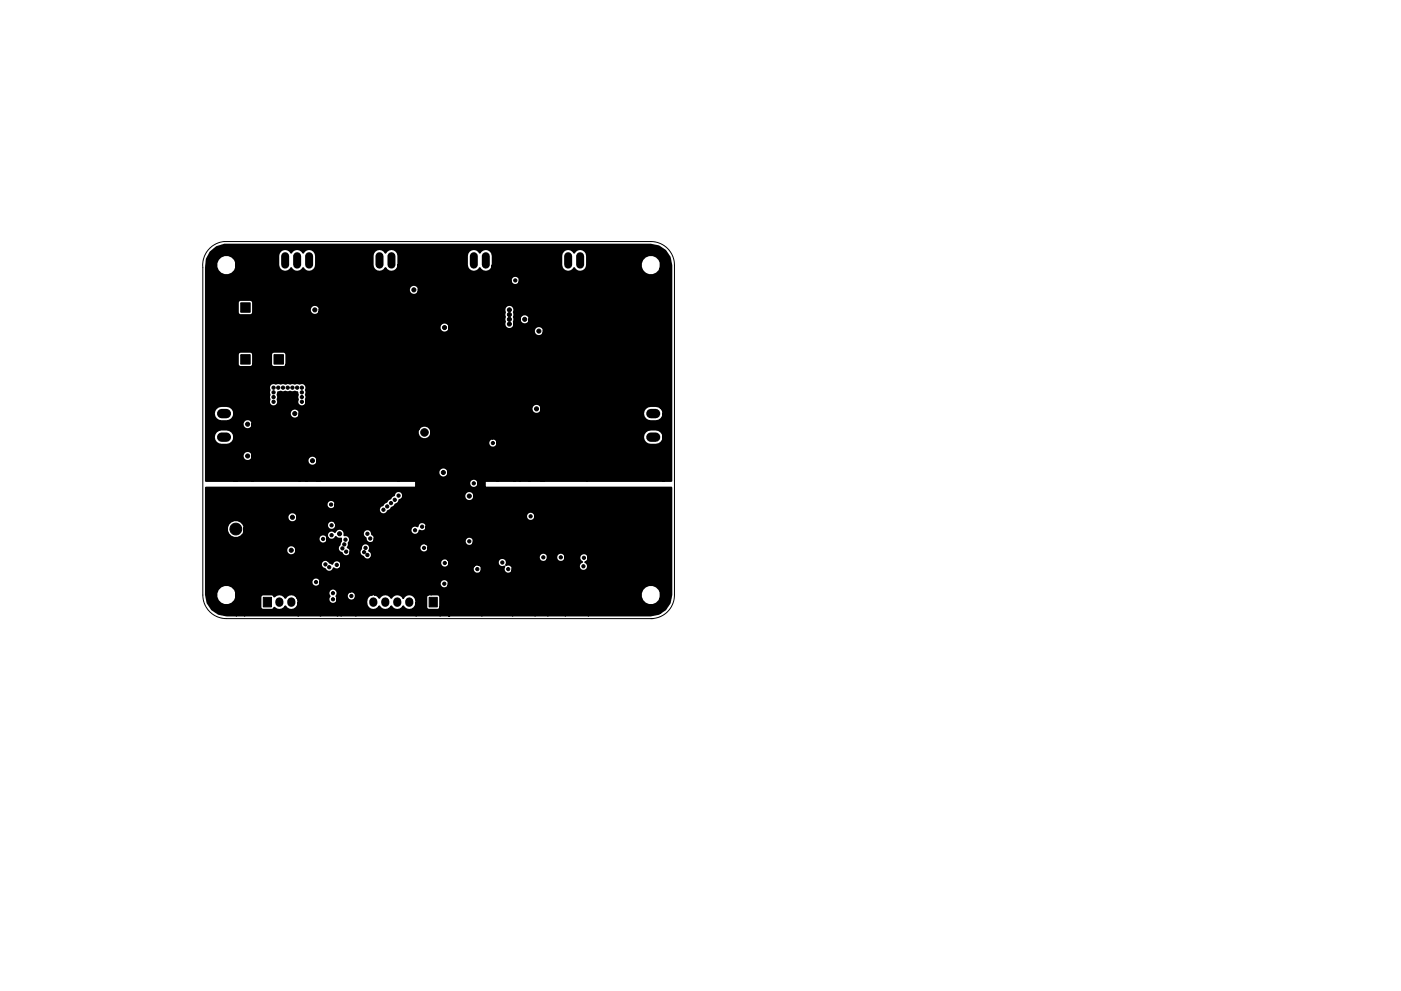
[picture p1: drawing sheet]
<svg xmlns="http://www.w3.org/2000/svg" width="297mm" height="210mm" viewBox="0 0 297 210" stroke-linecap="round" stroke-linejoin="round" font-family="sans-serif">
<g fill="none" stroke="#000" stroke-width=".21">
<path d="M85 64.2l3 3v20M98 60.7h.8M98.8 61.5v2.2M118 60.7h.8v3M139 66.2v17h-4v14l.5 .5M76 80.2l-9-9h-9l-2 2v4l2 2h8l1 1h1l7 7h15l2 2M78 87.2v8M88 80.2l5-5h3v7l2-2h7l7 7v7l-2 2v4h-7.5v5h20M91 96.2l-1-1h-23l-2-2v-6l-1-1h-4v15h29v3l-1 1M107 82.2v-7h6l2-2v17M138.5 97.7h-3.5l-2.5 2.5h-10M57 104.2h29l1 1h6l1-1v7l-1 1h7l4 4"/>
<path d="M96 112.2l-3 3M104 116.2h4l1 1h5l1-1h9M104 116.2v2l-1 1M123 116.2l-1 1v2l-3 3M132.5 105.2l7.5 7.5v10.5h-5v5h-30M138 131.2a5 5 0 0 0 5-5v-70a5 5 0 0 0-5-5h-90.5a5 5 0 0 0-4.5 5.5v69.5a5 5 0 0 0 5 5h90.5"/>
</g>
<g fill="#000" stroke="#000" stroke-width=".21">
<path d="M51 75.2h2v2h-2zM51 64.2h2v2h-2zM58.1 75.2h2v2h-2zM55.8 126.7h1.8v2.1h-1.8zM91 126.7h1.7v2.1h-1.7z"/>
<circle cx="64.3" cy="59.5" r=".43"/>
<circle cx="98.2" cy="59.5" r=".43"/>
<circle cx="108" cy="59.7" r=".43"/>
<circle cx="109.2" cy="59.5" r=".34"/>
<circle cx="118" cy="59.5" r=".43"/>
<circle cx="128" cy="59.7" r=".43"/>
<circle cx="47" cy="76.2" r="1"/>
<circle cx="47" cy="65.2" r="1"/>
<circle cx="56" cy="74.2" r=".43"/>
<circle cx="62" cy="71.2" r=".43"/>
<circle cx="62.9" cy="76.2" r="1"/>
<circle cx="66.5" cy="71.2" r=".43"/>
<circle cx="66.7" cy="65.7" r=".43"/>
<circle cx="70" cy="74.2" r=".43"/>
<circle cx="73" cy="77.2" r=".43"/>
<circle cx="85" cy="64.2" r=".43"/>
<circle cx="87.7" cy="61.5" r=".43"/>
<circle cx="88" cy="69.2" r=".43"/>
<circle cx="88" cy="75.2" r=".43"/>
<circle cx="90.5" cy="64" r=".43"/>
<circle cx="92" cy="62.2" r=".34"/>
<circle cx="92" cy="63.7" r=".34"/>
<circle cx="92" cy="63" r=".34"/>
<circle cx="92" cy="60.7" r=".34"/>
<circle cx="92" cy="61.5" r=".34"/>
<circle cx="94" cy="61.5" r=".35"/>
<circle cx="94" cy="63" r=".35"/>
<circle cx="94.2" cy="69.5" r=".43"/>
<circle cx="96" cy="61.5" r=".35"/>
<circle cx="96" cy="63" r=".35"/>
<circle cx="96" cy="75.2" r=".43"/>
<circle cx="97.8" cy="67" r=".43"/>
<circle cx="98" cy="62.2" r=".34"/>
<circle cx="98" cy="63" r=".34"/>
<circle cx="98" cy="61.5" r=".34"/>
<circle cx="98" cy="63.7" r=".34"/>
<circle cx="98" cy="60.7" r=".34"/>
<circle cx="98.8" cy="62.2" r=".34"/>
<circle cx="98.8" cy="63.7" r=".34"/>
<circle cx="98.8" cy="63" r=".34"/>
<circle cx="98.8" cy="61.5" r=".34"/>
<circle cx="98.8" cy="60.7" r=".34"/>
<circle cx="107" cy="75.2" r=".43"/>
<circle cx="108" cy="66.7" r=".43"/>
<circle cx="108" cy="65.7" r=".43"/>
<circle cx="108" cy="61.7" r=".43"/>
<circle cx="108" cy="60.7" r=".43"/>
<circle cx="108" cy="62.7" r=".43"/>
<circle cx="108" cy="67.7" r=".43"/>
<circle cx="108" cy="68.7" r=".43"/>
<circle cx="110.5" cy="64.7" r=".43"/>
<circle cx="111.2" cy="67.7" r=".43"/>
<circle cx="112" cy="62.2" r=".34"/>
<circle cx="112" cy="60.7" r=".34"/>
<circle cx="112" cy="63" r=".34"/>
<circle cx="112" cy="63.7" r=".34"/>
<circle cx="112" cy="61.5" r=".34"/>
<circle cx="114" cy="61.5" r=".34"/>
<circle cx="114" cy="63" r=".34"/>
<circle cx="114.2" cy="70.2" r=".43"/>
<circle cx="115" cy="73.2" r=".43"/>
<circle cx="116" cy="61.5" r=".34"/>
<circle cx="116" cy="63" r=".34"/>
<circle cx="117.8" cy="67" r=".43"/>
<circle cx="118" cy="62.2" r=".34"/>
<circle cx="118" cy="63.7" r=".34"/>
<circle cx="118" cy="63" r=".34"/>
<circle cx="118" cy="61.5" r=".34"/>
<circle cx="118" cy="60.7" r=".34"/>
<circle cx="118.8" cy="62.2" r=".34"/>
<circle cx="118.8" cy="60.7" r=".34"/>
<circle cx="118.8" cy="63.7" r=".34"/>
<circle cx="118.8" cy="61.5" r=".34"/>
<circle cx="118.8" cy="63" r=".34"/>
<circle cx="128" cy="61.7" r=".43"/>
<circle cx="128" cy="60.7" r=".43"/>
<circle cx="128" cy="62.7" r=".43"/>
<circle cx="139" cy="76.2" r=".43"/>
<circle cx="139" cy="66.2" r=".43"/>
<circle cx="52.5" cy="96.7" r=".43"/>
<circle cx="52.5" cy="90" r=".43"/>
<circle cx="57.3" cy="90.2" r=".43"/>
<circle cx="57.5" cy="99" r=".43"/>
<circle cx="58" cy="82.2" r=".34"/>
<circle cx="58" cy="83.2" r=".34"/>
<circle cx="58" cy="85.2" r=".34"/>
<circle cx="58" cy="84.2" r=".34"/>
<circle cx="59" cy="82.2" r=".34"/>
<circle cx="60" cy="82.2" r=".34"/>
<circle cx="61" cy="82.2" r=".34"/>
<circle cx="61" cy="96.7" r=".43"/>
<circle cx="62" cy="82.2" r=".34"/>
<circle cx="62.5" cy="87.7" r=".43"/>
<circle cx="63" cy="82.2" r=".34"/>
<circle cx="64" cy="83.2" r=".34"/>
<circle cx="64" cy="82.2" r=".34"/>
<circle cx="64" cy="85.2" r=".34"/>
<circle cx="64" cy="84.2" r=".34"/>
<circle cx="64.5" cy="94.5" r=".43"/>
<circle cx="65" cy="93.2" r=".43"/>
<circle cx="65" cy="88.2" r=".43"/>
<circle cx="66.3" cy="97.7" r=".43"/>
<circle cx="66.5" cy="84.7" r=".43"/>
<circle cx="68" cy="95.2" r=".43"/>
<circle cx="68" cy="80.2" r=".43"/>
<circle cx="72" cy="84.2" r=".43"/>
<circle cx="73" cy="95.2" r=".43"/>
<circle cx="75" cy="91.7" r=".8"/>
<circle cx="76" cy="80.2" r=".43"/>
<circle cx="78" cy="95.2" r=".43"/>
<circle cx="78" cy="87.2" r=".43"/>
<circle cx="87" cy="95.2" r=".43"/>
<circle cx="88" cy="80.2" r=".43"/>
<circle cx="88" cy="87.2" r=".43"/>
<circle cx="90" cy="91.7" r=".8"/>
<circle cx="91" cy="96.2" r=".43"/>
<circle cx="92" cy="89.2" r=".43"/>
<circle cx="94" cy="95.2" r=".43"/>
<circle cx="96" cy="82.2" r=".43"/>
<circle cx="104.5" cy="94" r=".34"/>
<circle cx="107" cy="82.2" r=".43"/>
<circle cx="109.2" cy="92" r=".43"/>
<circle cx="113.8" cy="86.7" r=".43"/>
<circle cx="115" cy="90.2" r=".43"/>
<circle cx="115" cy="80.2" r=".43"/>
<circle cx="45.5" cy="112.2" r="1.75"/>
<circle cx="50" cy="112.2" r="1.25"/>
<circle cx="50" cy="107.2" r="1.75"/>
<circle cx="50" cy="117.2" r="1.75"/>
<circle cx="56.7" cy="118.2" r=".43"/>
<circle cx="57" cy="104.2" r=".43"/>
<circle cx="61.3" cy="108.2" r=".43"/>
<circle cx="61.7" cy="116.7" r=".43"/>
<circle cx="62" cy="109.7" r=".43"/>
<circle cx="63.5" cy="106.5" r=".43"/>
<circle cx="63.5" cy="120" r=".43"/>
<circle cx="65" cy="104.2" r=".43"/>
<circle cx="65" cy="101.2" r=".43"/>
<circle cx="67.7" cy="108.5" r=".43"/>
<circle cx="68.5" cy="114.3" r=".34"/>
<circle cx="69" cy="119.7" r=".34"/>
<circle cx="69" cy="108.2" r=".43"/>
<circle cx="70.2" cy="107" r=".34"/>
<circle cx="70.3" cy="111.4" r=".34"/>
<circle cx="70.3" cy="113.5" r=".34"/>
<circle cx="71.4" cy="119.8" r=".34"/>
<circle cx="72" cy="113.2" r=".43"/>
<circle cx="72" cy="101.2" r=".43"/>
<circle cx="72.6" cy="116.3" r=".34"/>
<circle cx="73" cy="115.5" r=".34"/>
<circle cx="73.3" cy="114.5" r=".34"/>
<circle cx="73.4" cy="117" r=".34"/>
<circle cx="75.3" cy="118.7" r=".43"/>
<circle cx="77.2" cy="117.1" r=".34"/>
<circle cx="77.5" cy="116.2" r=".34"/>
<circle cx="77.9" cy="117.7" r=".34"/>
<circle cx="77.9" cy="113.2" r=".34"/>
<circle cx="78" cy="104.2" r=".43"/>
<circle cx="78" cy="101.2" r=".43"/>
<circle cx="78.5" cy="114.2" r=".34"/>
<circle cx="81.3" cy="108.1" r=".34"/>
<circle cx="82.1" cy="107.4" r=".34"/>
<circle cx="82.9" cy="106.7" r=".34"/>
<circle cx="83.7" cy="106" r=".34"/>
<circle cx="84.5" cy="105.1" r=".34"/>
<circle cx="87" cy="105.2" r=".43"/>
<circle cx="87" cy="101.2" r=".43"/>
<circle cx="88" cy="112.5" r=".34"/>
<circle cx="89.5" cy="111.7" r=".34"/>
<circle cx="89.9" cy="116.2" r=".34"/>
<circle cx="90.2" cy="118.2" r=".34"/>
<circle cx="93" cy="115.2" r=".43"/>
<circle cx="93" cy="112.2" r=".43"/>
<circle cx="94" cy="104.2" r=".43"/>
<circle cx="94" cy="100.2" r=".43"/>
<circle cx="94.3" cy="119.4" r=".34"/>
<circle cx="97" cy="112.2" r=".43"/>
<circle cx="98" cy="100.5" r=".43"/>
<circle cx="99.5" cy="105.2" r=".43"/>
<circle cx="99.5" cy="119.5" r=".43"/>
<circle cx="99.5" cy="114.8" r=".34"/>
<circle cx="100.4" cy="102.5" r=".34"/>
<circle cx="103" cy="119.2" r=".43"/>
<circle cx="104" cy="116.2" r=".43"/>
<circle cx="106.5" cy="119.3" r=".34"/>
<circle cx="109" cy="117.2" r=".43"/>
<circle cx="110" cy="100.2" r=".43"/>
<circle cx="110" cy="105.2" r=".43"/>
<circle cx="112.5" cy="109.5" r=".34"/>
<circle cx="115" cy="116.2" r=".43"/>
<circle cx="115.2" cy="118.2" r=".34"/>
<circle cx="116.2" cy="115.2" r=".34"/>
<circle cx="118.9" cy="118.2" r=".34"/>
<circle cx="121.7" cy="115.1" r=".34"/>
<circle cx="122.5" cy="105.2" r=".43"/>
<circle cx="122.5" cy="100.2" r=".43"/>
<circle cx="123.8" cy="118.3" r=".34"/>
<circle cx="124" cy="116.2" r=".43"/>
<circle cx="132.5" cy="100.2" r=".43"/>
<circle cx="132.5" cy="105.2" r=".43"/>
<circle cx="140" cy="112.7" r=".43"/>
<circle cx="56.7" cy="121.7" r=".43"/>
<circle cx="67" cy="123.5" r=".34"/>
<circle cx="69.8" cy="120.3" r=".34"/>
<circle cx="70.6" cy="127.1" r=".34"/>
<circle cx="70.6" cy="125.8" r=".34"/>
<circle cx="74.5" cy="126.4" r=".34"/>
<circle cx="75.3" cy="124.7" r=".43"/>
<circle cx="78.5" cy="124" r=".43"/>
<circle cx="81.5" cy="124" r=".43"/>
<circle cx="85" cy="124" r=".43"/>
<circle cx="88.5" cy="124" r=".43"/>
<circle cx="91.5" cy="123.9" r=".34"/>
<circle cx="94.2" cy="123.8" r=".34"/>
<circle cx="99.5" cy="123.9" r=".34"/>
<circle cx="101.2" cy="120.7" r=".34"/>
<circle cx="105" cy="128.2" r=".43"/>
<circle cx="107.7" cy="126.8" r=".34"/>
<circle cx="107.8" cy="120.7" r=".34"/>
<circle cx="113.3" cy="126.8" r=".34"/>
<circle cx="115" cy="128.2" r=".43"/>
<circle cx="117" cy="126.7" r=".34"/>
<circle cx="119" cy="122.2" r=".43"/>
<circle cx="120.5" cy="126.7" r=".34"/>
<circle cx="123.7" cy="120.1" r=".34"/>
<circle cx="123.8" cy="126.5" r=".34"/>
<circle cx="125" cy="128.2" r=".43"/>
<circle cx="129.2" cy="126.5" r=".34"/>
<circle cx="135" cy="128.2" r=".43"/>
<circle cx="140" cy="123.2" r=".43"/>
</g>
<path d="M47 92.7h1M47 97.7h1M47 87.7h1M138 92.7h1M138 97.7h1M138 87.7h1" fill="none" stroke="#000" stroke-width="2"/>
<g fill="none" stroke="#000" stroke-width="1.7">
<path d="M60.5 54.3v1.8M63 54.3v1.8M65.5 54.3v1.8M80.5 54.3v1.8M83 54.3v1.8M85.5 54.3v1.8M100.5 54.3v1.8M103 54.3v1.8M105.5 54.3v1.8M120.5 54.3v1.8M123 54.3v1.8M125.5 54.3v1.8"/>
<path d="M59.2 127.6v.3M61.8 127.6v.3M64.3 127.6v.3M79.1 127.6v.3M81.7 127.6v.3M84.2 127.6v.3M86.8 127.6v.3M89.3 127.6v.3"/>
</g>
<path d="M98.2 59.5v1.2l-.2 .3M118 59.5v1.2M92 61.5v.7M92 63.7v-.7l-1 1h-.5M98 61.5v.7M98 63v.7M98.2 60.5l-.2 .2M112 61.5v.7M112 63v.7M118 61.5v.7M118 63v.7" fill="none" stroke="#000" stroke-width=".3"/>
<path d="M44.6 53.5l1.3-1.1 1.7-.5h90.3l1.8 .4 1.4 .9 .9 1.4 .3 1.7v45.7h-1.6v-14.3l-.2-.6-.4-.5v-30.8l-.3-.7a2.15 2.15 0 0 0-3.6 0 2.15 2.15 0 0 0 1.4 3.3 2.15 2.15 0 0 0 2.5-2.6v30.8l-.4-.3a2.69 2.69 0 0 0-3.2 .8 1.61 1.61 0 0 0 1.5 2.3 1.99 1.99 0 0 0 2.7-1.7v5l-.2-.6a2.48 2.48 0 0 0-4 0 1.61 1.61 0 0 0 1.5 2.3 1.99 1.99 0 0 0 2.7-1.7v9.3h-16.2v-47.7a1.45 1.45 0 0 0-1.1-1.4 1.45 1.45 0 0 0-1.7 .7 1.44 1.44 0 0 0-1.6-.7 1.44 1.44 0 0 0-1.1 1.4l.1 2.5a1.44 1.44 0 0 0 1.3 .9 1.44 1.44 0 0 0 1.3-.8 1.44 1.44 0 0 0 1.7 .7 1.44 1.44 0 0 0 1.1-1.4v45.8h-9.2v-32l-.2-.3a1.06 1.06 0 0 0-1.7 0 1.06 1.06 0 0 0 .6 1.6 1.06 1.06 0 0 0 1.3-1.3v32h-.5v-15.5l-.2-.3a1.06 1.06 0 0 0-1.7 0 1.06 1.06 0 0 0 .6 1.6 1.06 1.06 0 0 0 1.3-1.3v15.5h-2.5v-34.5l-.2-.3a1.06 1.06 0 0 0-1.7 0 1.06 1.06 0 0 0 .6 1.6 1.06 1.06 0 0 0 1.3-1.3v34.5h-2.1v-42.7l-.1-.3a.97 .97 0 0 0-1.7 0 .97 .97 0 0 0 .7 1.5 .97 .97 0 0 0 1.1-1.2v42.7h-1.2v-33.5l-.1-.3 .1-1.7-.1-.3a1.05 1.05 0 0 0-.9-1.5 1.05 1.05 0 0 0-.9 1.5l-.1 .8 .1 1.2a1.06 1.06 0 0 0 .8 1.6 1.06 1.06 0 0 0 1.1-1.3v33.5h-3.5v-8.2l-.5-.6-.5-.2v-38.7l-.2-.6a1.44 1.44 0 0 0-1.2-.9 1.44 1.44 0 0 0-1.4 .8 1.44 1.44 0 0 0-1.6-.7 1.44 1.44 0 0 0-1.1 1.4l.1 2.5a1.44 1.44 0 0 0 1.3 .9 1.44 1.44 0 0 0 1.3-.8 1.44 1.44 0 0 0 1.7 .7 1.44 1.44 0 0 0 1.1-1.4v36.8h-.2a.97 .97 0 0 0-.8 1.2 .97 .97 0 0 0 1.2 .8 .97 .97 0 0 0 .8-1.2v8.2h-2.7v1.5h39.5v22.7l-.3 1.7-.9 1.4-1 .6v-4.1l-.3-.7a2.15 2.15 0 0 0-3.6 0 2.15 2.15 0 0 0 1.4 3.3 2.15 2.15 0 0 0 2.5-2.6v4.1l-.4 .3-1.8 .4h-13.1v-12.4l-.2-.4a.96 .96 0 0 0-1.5-.1 .96 .96 0 0 0 .3 1.5 .96 .96 0 0 0-.5 1.5 .96 .96 0 0 0 1.5 .1 .96 .96 0 0 0-.3-1.5 .95 .95 0 0 0 .7-1.1v12.4h-4.9v-12.5l-.2-.4a.97 .97 0 0 0-1.6 0 .97 .97 0 0 0 .6 1.5 .97 .97 0 0 0 1.2-1.1v12.5h-3.7v-12.5l-.2-.4a.97 .97 0 0 0-1.6 0 .97 .97 0 0 0 .6 1.5 .97 .97 0 0 0 1.2-1.1v12.5h-2.7v-21.2l-.2-.4a.97 .97 0 0 0-1.6 0 .97 .97 0 0 0 .6 1.5 .97 .97 0 0 0 1.2-1.1v21.2h-4.8v-10l-.1-.4a.95 .95 0 0 0-1.3-.3 .97 .97 0 0 0-.5-1.5 .97 .97 0 0 0-1.2 1 .97 .97 0 0 0 1.4 .8 .97 .97 0 0 0 .5 1.5 .97 .97 0 0 0 1.2-1.1v10h-6.5v-10l-.2-.4-.6-.4v-17.4l-.1-.4a.97 .97 0 0 0-1.7 0 .97 .97 0 0 0 .7 1.5 .97 .97 0 0 0 1.1-1.1v17.4h-.4l-.5 .3v-15.1a1.06 1.06 0 0 0-1.6-.6 1.06 1.06 0 0 0 0 1.7 1.06 1.06 0 0 0 1.6-.6v-.5v15.1v-5.4a.97 .97 0 0 0-1.5-.7 .97 .97 0 0 0 0 1.7 .97 .97 0 0 0 1.5-.7v-.3v5.4a.97 .97 0 0 0 .5 1.6 .97 .97 0 0 0 1.2-1.1v10h-6.9v-61.3l-.2-.4a1.06 1.06 0 0 0-1.7 0 1.06 1.06 0 0 0 .6 1.6 1.06 1.06 0 0 0 1.3-1.2v61.3v-11.3l-.3-.5v-18.8a1.06 1.06 0 0 0-1.6-.6 1.06 1.06 0 0 0 0 1.7 1.06 1.06 0 0 0 1.6-.6v-.5v18.8a.97 .97 0 0 0-1.5 .2 .97 .97 0 0 0 .7 1.4 .97 .97 0 0 0 1.1-1.1v11.3l-.1-6.9-.2-.4a.97 .97 0 0 0-1.6 0 .97 .97 0 0 0 .6 1.5 .97 .97 0 0 0 1.2-1.1v6.9h-1.9l-.1-4.2-.4-.3h-1.4v-34.6l-.2-.5a1.43 1.43 0 0 0-2.4 0v-29.7l-.2-.4a1.06 1.06 0 0 0-1.7 0 1.06 1.06 0 0 0 .6 1.6 1.06 1.06 0 0 0 1.3-1.2v29.7l-.2 .5a1.44 1.44 0 0 0 1.4 1.7 1.44 1.44 0 0 0 1.4-1.7v34.6h-.5v-10l-.4-.6v-3.9l-.2-.4a.96 .96 0 0 0-1.1-.4 .96 .96 0 0 0-.7 .9 .96 .96 0 0 0-1.4 .4 .96 .96 0 0 0 .7 1.3 .96 .96 0 0 0 1.2-.9 .97 .97 0 0 0 1 .1 .97 .97 0 0 0 .5-1l-.1 3.8a.97 .97 0 0 0-1.4 .5 .97 .97 0 0 0 .8 1.3 .97 .97 0 0 0 1.1-1.1v10l-.5 .5v2.3a.62 .62 0 0 0 .7 .5h1.7l.5-.5v1.7h-5.1v-3a1.46 1.46 0 0 0-1.1-1.5 1.46 1.46 0 0 0-1.6 .8v-21.9a.98 .98 0 0 0-1.1-.8 .98 .98 0 0 0-.9 .9l-.3 .1-.4 .6-.4 .1-.4 .6-.4 .1-.5 .6a.99 .99 0 0 0-.5 1.6 .99 .99 0 0 0 1.7-.4l.3-.1 .4-.6 .4-.1 .5-.6a1.03 1.03 0 0 0 .8-.9 .97 .97 0 0 0 .8-1.1v21.8l-.2-.3a1.45 1.45 0 0 0-2.3 .4 1.43 1.43 0 0 0-2.6 0l-.2-.4-.7-.3v-12.1l-.2-.4-.4-.3v-.3a.96 .96 0 0 0-1.6-.6 .96 .96 0 0 0 .2 1.6 .97 .97 0 0 0 1 1.1 .97 .97 0 0 0 1-1.1v12.1h-.6v-8.6l-.6-.8a.97 .97 0 0 0-.6-1.5 .97 .97 0 0 0-1.1 1.1 .95 .95 0 0 0-.3 1 .95 .95 0 0 0 .7 .7 .96 .96 0 0 0 1.2 .6 .96 .96 0 0 0 .7-1.1v8.6h-.3a1.62 1.62 0 0 0-.8 2.3 1.62 1.62 0 0 0 2.4 .5l.2-.4 .2 .4a1.45 1.45 0 0 0 2.4-.4 1.43 1.43 0 0 0 2.5 0 1.46 1.46 0 0 0 1.6 .8 1.46 1.46 0 0 0 1.1-1.5v2.7h-12.7v-4.3l-.5-.7-.6-.1v-8.6l-.2-.4-.5-.4 .4-1.1a.96 .96 0 0 0-.1-1.1 .96 .96 0 0 0-1-.3 1.04 1.04 0 0 0-.4-1.3 1.04 1.04 0 0 0-1.3 .2l-.1-5.6-.2-.4a.97 .97 0 0 0-1.6 0 .97 .97 0 0 0 .6 1.5 .97 .97 0 0 0 1.2-1.1v4.1l-.1-.1a.97 .97 0 0 0-1.6 0 .97 .97 0 0 0 .6 1.5 .97 .97 0 0 0 1.2-1.1v1.2l-.3 .4-.2-.2a.97 .97 0 0 0-1.3 .3 .97 .97 0 0 0 .4 1.4 .97 .97 0 0 0 1.3-.5 .98 .98 0 0 0 1.1 .3v.6l-.3 .8a.96 .96 0 0 0-.3 1 .96 .96 0 0 0 .8 .7 .97 .97 0 0 0 1.1 .7 .97 .97 0 0 0 .8-1.1l-.1 8.6a.97 .97 0 0 0-.8 1.1 .97 .97 0 0 0 1.2 .8 .97 .97 0 0 0 .8-1.1v4.3h-3.1v-10.9l-.2-.4a.97 .97 0 0 0-1-.4 .97 .97 0 0 0-.7 .8l-.6-.3-.4-.5v-4.7l-.2-.4a.97 .97 0 0 0-1.6 0 .97 .97 0 0 0 .6 1.5 .97 .97 0 0 0 1.2-1.1v4.7l-.3-.1a.96 .96 0 0 0-1.2 .8 .96 .96 0 0 0 .9 1.1 .96 .96 0 0 0 1 .6 .96 .96 0 0 0 .8-.8 .96 .96 0 0 0 1.2 .2 .96 .96 0 0 0 .5-1v10.9h-.8v-3.6l-.3-.5 .1-.1a.97 .97 0 0 0-.2-1.3 .97 .97 0 0 0-1.3 .1 .97 .97 0 0 0 0 1.3 .97 .97 0 0 0 .4 1.6 .97 .97 0 0 0 1.3-1.1v3.6h-3.6v-7.3l-.2-.3a.97 .97 0 0 0-1.6 0 .97 .97 0 0 0 .6 1.5 .97 .97 0 0 0 1.2-1.2v7.3h-4.8v-3l-.2-.7v-17.4l-.1-.3a1.06 1.06 0 0 0-1.8 0 1.06 1.06 0 0 0 .7 1.6 1.06 1.06 0 0 0 1.2-1.3v17.4l-.2-.4v-10a1.06 1.06 0 0 0-1.6-.6 1.06 1.06 0 0 0 0 1.7 1.06 1.06 0 0 0 1.6-.6v-.5v10a1.44 1.44 0 0 0-2.3 .4 1.43 1.43 0 0 0-2.4-.3 .61 .61 0 0 0-.7-.5h-1.7l-.4 .3-.1 2.5a.62 .62 0 0 0 .7 .5h1.8l.4-.5a1.43 1.43 0 0 0 2.4-.3 1.46 1.46 0 0 0 1.6 .8 1.46 1.46 0 0 0 1.1-1.5v2.7h-11.3v-18.7l-.3-.7a1.9 1.9 0 0 0-3.2 0 1.9 1.9 0 0 0 1.2 2.9 1.9 1.9 0 0 0 2.3-2.2v18.7h-1.8v-4.8l-.3-.7a2.15 2.15 0 0 0-3.6 0 2.15 2.15 0 0 0 1.4 3.3 2.15 2.15 0 0 0 2.5-2.6v4.8h-2a4.4 4.4 0 0 1-4.4-4.4v-22.7h44.5v-1.5h-3.7v-47.7a1.45 1.45 0 0 0-1.1-1.4 1.45 1.45 0 0 0-1.7 .7 1.44 1.44 0 0 0-1.6-.7 1.44 1.44 0 0 0-1.1 1.4l.1 2.5a1.44 1.44 0 0 0 1.3 .9 1.44 1.44 0 0 0 1.3-.8 1.44 1.44 0 0 0 1.7 .7 1.44 1.44 0 0 0 1.1-1.4v45.8h-16.7v-36.5l-.2-.3-.6-.5v-10.4a1.45 1.45 0 0 0-1.1-1.4 1.45 1.45 0 0 0-1.6 .7 1.42 1.42 0 0 0-1.3-.8 1.42 1.42 0 0 0-1.3 .8 1.44 1.44 0 0 0-1.6-.7 1.44 1.44 0 0 0-1.1 1.4l.1 2.5a1.44 1.44 0 0 0 1.3 .9 1.44 1.44 0 0 0 1.3-.8 1.42 1.42 0 0 0 1.3 .8 1.42 1.42 0 0 0 1.3-.8 1.44 1.44 0 0 0 1.6 .7 1.44 1.44 0 0 0 1.1-1.4v8.5a1.06 1.06 0 0 0-1.3 1 1.06 1.06 0 0 0 1.1 1.1 1.06 1.06 0 0 0 1-1.3v36.5h-.5v-4.5l-.2-.3a1.06 1.06 0 0 0-1.7 0 1.06 1.06 0 0 0 .6 1.6 1.06 1.06 0 0 0 1.3-1.3v4.5h-2.3v-16.9l-.2-.4 .2-1.6-.2-.4a.96 .96 0 0 0-.1-1.1 .96 .96 0 0 0-1.2-.2l-.3-.1-.7 .1-.3-.1-.7 .1-.8-.1v-6.2a.62 .62 0 0 0-.7-.5h-2l-.4 .3-.1 2.5a.62 .62 0 0 0 .7 .5h2l.5-.5v3.9h-.9l-.3 .1-.7-.1-.3 .1a.96 .96 0 0 0-1.2 .2 .96 .96 0 0 0-.1 1.1l-.2 .7 .2 1.3a.97 .97 0 0 0 .8 1.5 .97 .97 0 0 0 .8-1.5l.2-1.5 1.5-.1 .7 .1 .3-.1 .7 .1 .3-.1 .5 .1 .2 .5-.2 1.4a.97 .97 0 0 0 1 1.1 .97 .97 0 0 0 1-1.1v16.9h-1.5v-14.5l-.1-.3a1.06 1.06 0 0 0-1.8 0 1.06 1.06 0 0 0 .7 1.6 1.06 1.06 0 0 0 1.2-1.3v14.5h-9.9v-37.9a.62 .62 0 0 0-.7-.5h-2l-.4 .3-.1 2.5a.62 .62 0 0 0 .8 .5h2l.4-.5v8.7l-.4-.5h-2.3a.62 .62 0 0 0-.5 .8v2l.3 .4 2.5 .1 .4-.5v24.6h-.1v-12.2l-.1-.4a1.06 1.06 0 0 0-1.8 0 1.06 1.06 0 0 0 .7 1.6 1.06 1.06 0 0 0 1.2-1.2v6.7l-.1-.3a1.06 1.06 0 0 0-1.8 0 1.06 1.06 0 0 0 .7 1.6 1.06 1.06 0 0 0 1.2-1.3v5.5h-3.4v-46.2l-.3-.7a2.15 2.15 0 0 0-3.6 0 2.15 2.15 0 0 0 1.4 3.3 2.15 2.15 0 0 0 2.5-2.6v46.2h-.4v-14.3a1.61 1.61 0 0 0-1.7-1.6 1.99 1.99 0 0 0-2.7 1.6 1.61 1.61 0 0 0 1.7 1.7 1.99 1.99 0 0 0 2.7-1.7v5l-.2-.6a2.48 2.48 0 0 0-4 0 1.61 1.61 0 0 0 1.5 2.3 1.99 1.99 0 0 0 2.7-1.7v9.3h-6v-45.2l.1-1.8z" fill="#000" stroke="#000" stroke-width=".41"/>
</svg>
